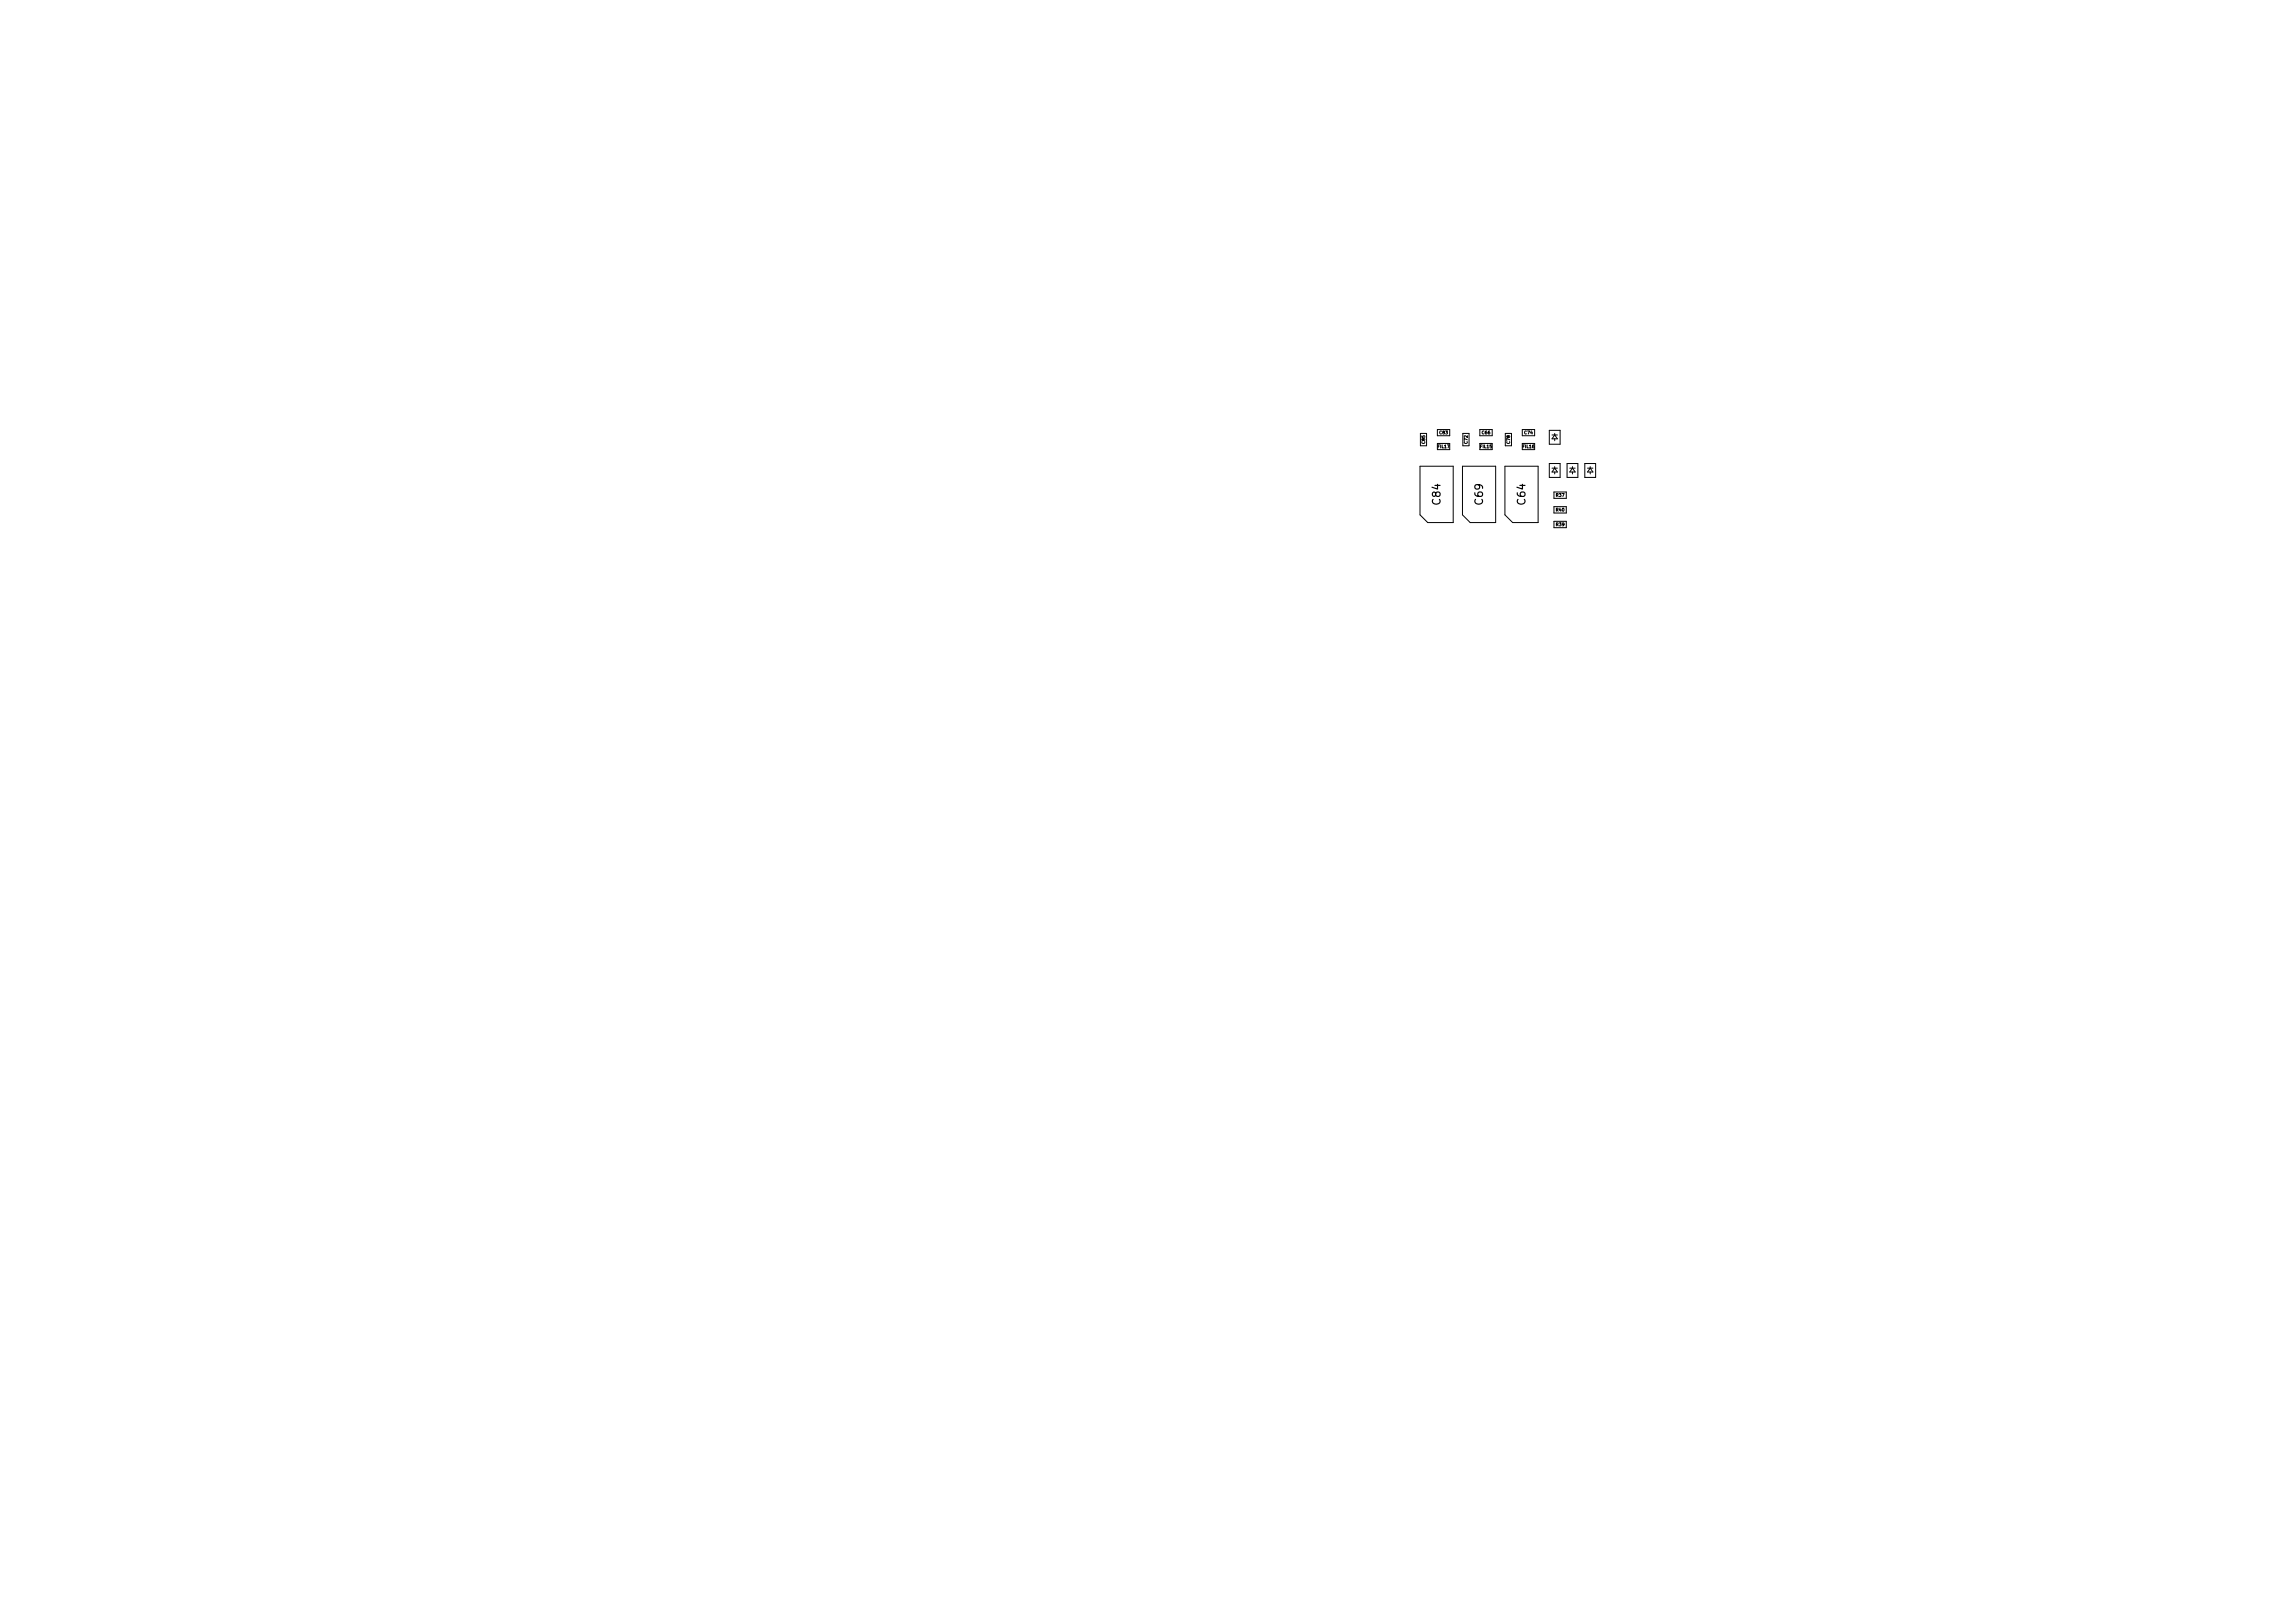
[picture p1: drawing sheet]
<svg xmlns="http://www.w3.org/2000/svg" width="297mm" height="210mm" viewBox="0 0 297 210" stroke-linecap="round" stroke-linejoin="round" font-family="sans-serif">
<defs><g id="words">
<g font-size="1.4">
<text x="186.6" y="65.3" transform="rotate(-90 186.6 65.3)">C84</text>
<text x="192.1" y="65.3" transform="rotate(-90 192.1 65.3)">C69</text>
<text x="197.6" y="65.3" transform="rotate(-90 197.6 65.3)">C64</text>
</g>
<g font-size=".6">
<text x="184.6" y="57.5" transform="rotate(-90 184.6 57.5)">C85</text>
<text x="186.3" y="58">FIL17</text>
<text x="186.5" y="56.2">C83</text>
<text x="190.1" y="57.5" transform="rotate(-90 190.1 57.5)">C72</text>
<text x="191.8" y="58">FIL15</text>
<text x="192" y="56.2">C66</text>
<text x="195.6" y="57.5" transform="rotate(-90 195.6 57.5)">C78</text>
<text x="197.3" y="58">FIL16</text>
<text x="197.5" y="56.2">C74</text>
<text x="201.6" y="64.3">R37</text>
<text x="201.6" y="66.2">R40</text>
<text x="201.6" y="68.1">R39</text>
</g>
</g></defs>
<g fill="none" stroke="#000" stroke-width=".13">
<path d="M184 56.1h.8v1.6h-.8zM186.2 57.4h1.6v.8h-1.6zM186.2 55.6h1.6v.8h-1.6zM189.5 56.1h.8v1.6h-.8zM191.7 55.6h1.6v.8h-1.6zM191.7 57.4h1.6v.8h-1.6zM195 56.1h.8v1.6h-.8zM197.2 57.4h1.6v.8h-1.6zM197.2 55.6h1.6v.8h-1.6zM200.7 55.7h1.4v1.8h-1.4zM201 56.3h.7M201.4 56.1v.2"/>
<path d="M201.4 56.8v.3M201.4 56.3l.3 .5h-.7zM184 60.4h4.3v7.3h-3.3l-1-1zM189.4 60.4h4.3v7.3h-3.3l-1-1zM195 60.4h4.3v7.3h-3.3l-1-1zM200.7 60h1.4v1.8h-1.4zM201 60.6h.7M201.3 63.7h1.6v.9h-1.6zM201.3 65.6h1.6v.9h-1.6zM201.3 67.5h1.6v.9h-1.6zM201.4 60.6l.3 .5h-.7zM201.4 60.4v.2"/>
<path d="M201.4 61.1v.3M203 60h1.4v1.8h-1.4zM203.4 60.6h.6M203.7 60.4v.2M203.7 61.1v.3M203.7 60.6l.3 .5h-.6zM205.3 60h1.4v1.8h-1.4zM205.7 60.6h.7M206 60.6l.4 .5h-.7zM206 60.4v.2M206 61.1v.3"/>
</g>
<use href="#words"/>
</svg>
